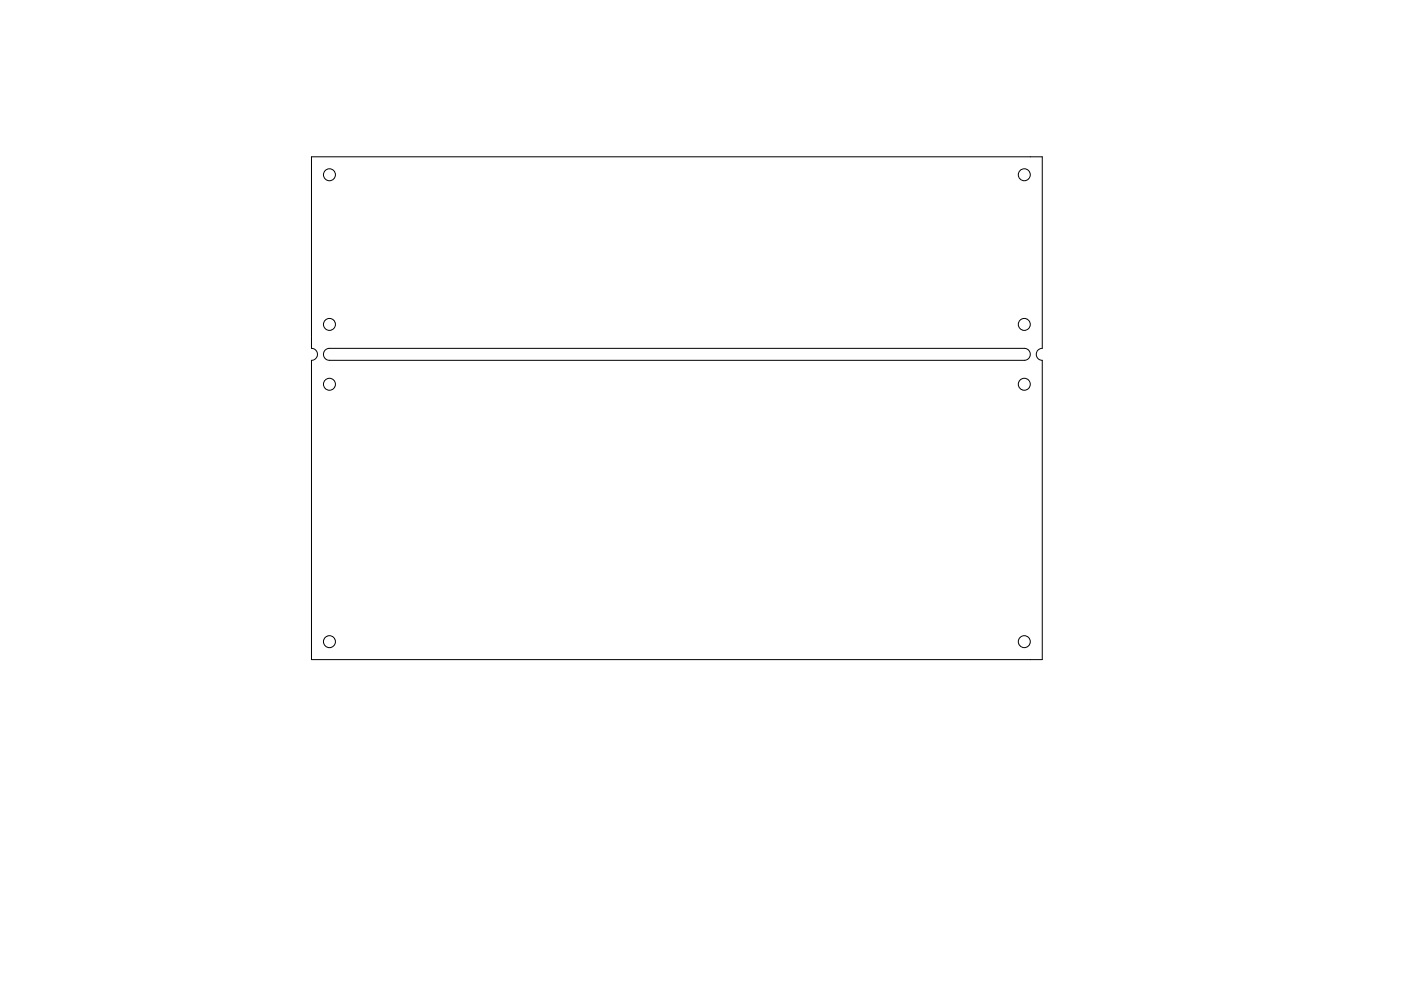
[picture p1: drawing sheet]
<svg xmlns="http://www.w3.org/2000/svg" width="297mm" height="210mm" viewBox="0 0 297 210" stroke-linecap="round" stroke-linejoin="round" font-family="sans-serif">
<g fill="none" stroke="#000" stroke-width=".21">
<path d="M66 33.3h155v40.6a1.27 1.27 0 0 0-1.3 1.3 1.27 1.27 0 0 0 1.3 1.2v63.5h-155v-63.5a1.27 1.27 0 0 0 1.3-1.2 1.27 1.27 0 0 0-1.3-1.3zM69 74.3l.8-.4h147.4a1.27 1.27 0 0 1 1.2 1.3 1.27 1.27 0 0 1-1.2 1.2h-147.4a1.27 1.27 0 0 1-1.1-.7 1.27 1.27 0 0 1 .3-1.4z"/>
<circle cx="69.8" cy="37.1" r="1.27"/>
<circle cx="217.2" cy="37.1" r="1.27"/>
<circle cx="69.8" cy="68.8" r="1.27"/>
<circle cx="217.2" cy="68.8" r="1.27"/>
<circle cx="69.8" cy="81.5" r="1.27"/>
<circle cx="217.2" cy="81.5" r="1.27"/>
<circle cx="69.8" cy="136.1" r="1.27"/>
<circle cx="217.2" cy="136.1" r="1.27"/>
</g>
</svg>
